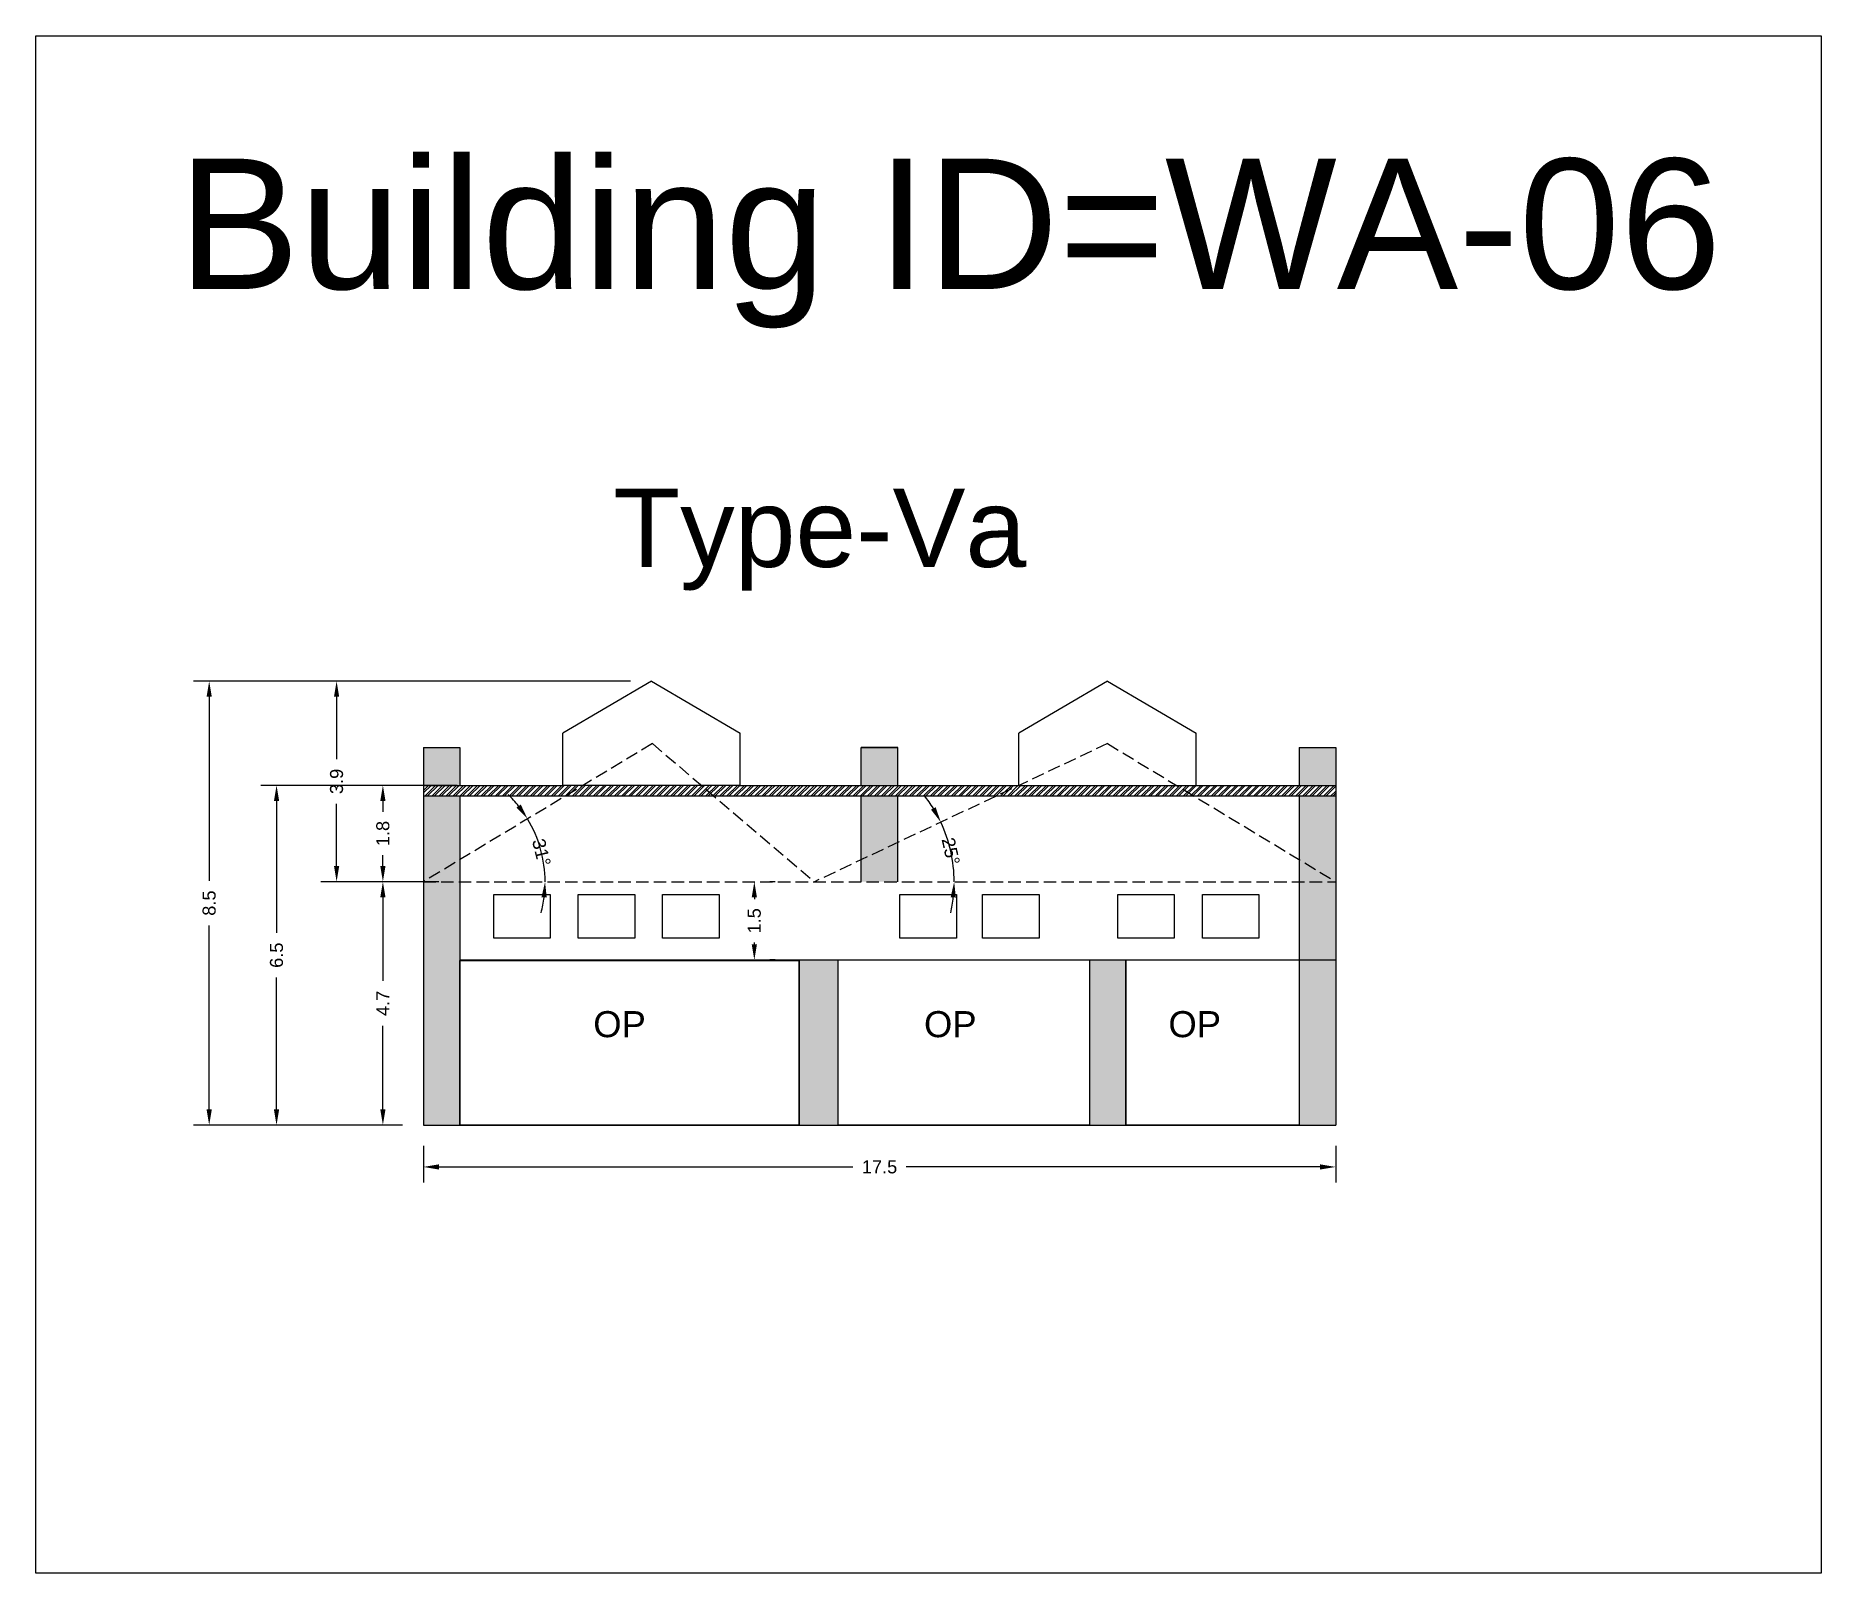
# Model space of a CAD drawing. Header units: metres. Extents: x 3416649 to 3417136, y -6712926 to -6712690.
# Drawn here: x 3416920.44 to 3416954.69, y -6712719.59 to -6712690.08 of the extents above; entities that cross this region are included whole.
import ezdxf

# ---------------------------------------------------------------- set-up
doc = ezdxf.new("R2010")
doc.units = ezdxf.units.M
doc.linetypes.add('ACAD_ISO02W100', pattern=[15, 12, -3])
doc.layers.add('Dotted', color=7, linetype='ACAD_ISO02W100', plot=False)
doc.styles.get("Standard").update_dxf_attribs({"font": 'arial.ttf'})
doc.dimstyles.new('ISO-25', dxfattribs={"dimtxt": 0.25, "dimasz": 0.3, "dimexe": 0.3, "dimexo": 0.4, "dimgap": 0.2, "dimtad": 0, "dimdec": 1, "dimdsep": 46, "dimtxsty": 'Standard', "dimcen": 2.5, "dimadec": 0, "dimazin": 0, "dimtfac": 1, "dimtdec": 1, "dimtmove": 0, "dimatfit": 3, "dimfxl": 1, "dimarcsym": 0})

# ---------------------------------------------------------------- blocks, each defined once
blk = doc.blocks.new('*D48')
at = {"color": 0, "lineweight": -2, "transparency": 16777216}
for start, end in [(38.4695, 45.836), (360, 31.1031), (345.2671, 352.6336)]:
    blk.add_arc((3416927.876, -6712706.318), 2.335, start, end, dxfattribs=at)
at = {"color": 0, "transparency": 16777216}
for points in [[(3416929.745, -6712704.837), (3416929.663, -6712704.894), (3416929.875, -6712705.112)], [(3416930.142, -6712706.615), (3416930.242, -6712706.621), (3416930.211, -6712706.318)]]:
    blk.add_solid(points, dxfattribs=at)
at = {"layer": 'Defpoints', "color": 0, "transparency": 16777216}
for p in [(3416932.269, -6712703.668), (3416930.06, -6712705.492), (3416927.876, -6712706.318), (3416927.876, -6712706.318), (3416945.376, -6712706.318)]:
    blk.add_point(p, dxfattribs=at)
at = {"color": 0, "transparency": 16777216, "insert": (3416930.142, -6712705.756), "char_height": 0.25, "attachment_point": 5, "rotation": 283.9337}
blk.add_mtext('31°', dxfattribs=at)
blk = doc.blocks.new('*D49')
at = {"color": 0, "lineweight": -2, "transparency": 16777216}
for start, end in [(31.6389, 38.0521), (360, 25.2256), (347.1736, 353.5868)]:
    blk.add_arc((3416935.376, -6712706.318), 2.682, start, end, dxfattribs=at)
at = {"color": 0, "transparency": 16777216}
for points in [[(3416937.703, -6712704.888), (3416937.615, -6712704.936), (3416937.802, -6712705.176)], [(3416937.991, -6712706.615), (3416938.091, -6712706.621), (3416938.058, -6712706.318)]]:
    blk.add_solid(points, dxfattribs=at)
at = {"layer": 'Defpoints', "color": 0, "transparency": 16777216}
for p in [(3416941.001, -6712703.668), (3416937.943, -6712705.543), (3416927.876, -6712706.318), (3416935.376, -6712706.318), (3416945.376, -6712706.318)]:
    blk.add_point(p, dxfattribs=at)
at = {"color": 0, "transparency": 16777216, "insert": (3416937.993, -6712705.733), "char_height": 0.25, "attachment_point": 5, "rotation": 282.6128}
blk.add_mtext('25°', dxfattribs=at)
blk = doc.blocks.new('*D50')
at = {"color": 0, "lineweight": -2, "transparency": 16777216}
for p, q in [((3416927.876, -6712711.388), (3416927.876, -6712712.091)), ((3416945.376, -6712711.388), (3416945.376, -6712712.091)), ((3416928.176, -6712711.791), (3416936.112, -6712711.791)), ((3416945.076, -6712711.791), (3416937.14, -6712711.791))]:
    blk.add_line(p, q, dxfattribs=at)
at = {"color": 0, "transparency": 16777216}
for points in [[(3416928.176, -6712711.741), (3416928.176, -6712711.841), (3416927.876, -6712711.791)], [(3416945.076, -6712711.741), (3416945.076, -6712711.841), (3416945.376, -6712711.791)]]:
    blk.add_solid(points, dxfattribs=at)
at = {"layer": 'Defpoints', "color": 0, "transparency": 16777216}
for p in [(3416927.876, -6712710.988), (3416945.376, -6712710.988), (3416945.376, -6712711.791)]:
    blk.add_point(p, dxfattribs=at)
at = {"color": 0, "transparency": 16777216, "insert": (3416936.626, -6712711.791), "char_height": 0.25, "attachment_point": 5}
blk.add_mtext('17.5', dxfattribs=at)
blk = doc.blocks.new('*D51')
at = {"color": 0, "lineweight": -2, "transparency": 16777216}
for p, q in [((3416927.476, -6712706.318), (3416926.8, -6712706.318)), ((3416927.1, -6712706.618), (3416927.1, -6712708.221)), ((3416927.1, -6712710.688), (3416927.1, -6712709.086)), ((3416927.476, -6712710.988), (3416926.8, -6712710.988))]:
    blk.add_line(p, q, dxfattribs=at)
at = {"color": 0, "transparency": 16777216}
for points in [[(3416927.05, -6712706.618), (3416927.15, -6712706.618), (3416927.1, -6712706.318)], [(3416927.05, -6712710.688), (3416927.15, -6712710.688), (3416927.1, -6712710.988)]]:
    blk.add_solid(points, dxfattribs=at)
at = {"layer": 'Defpoints', "color": 0, "transparency": 16777216}
for p in [(3416927.1, -6712706.318), (3416927.876, -6712706.318), (3416927.876, -6712710.988)]:
    blk.add_point(p, dxfattribs=at)
at = {"color": 0, "transparency": 16777216, "insert": (3416927.1, -6712708.653), "char_height": 0.25, "attachment_point": 5, "rotation": 90}
blk.add_mtext('4.7', dxfattribs=at)
blk = doc.blocks.new('*D52')
at = {"color": 0, "lineweight": -2, "transparency": 16777216}
for p, q in [((3416928.525, -6712704.468), (3416926.8, -6712704.468)), ((3416927.1, -6712704.768), (3416927.1, -6712704.977)), ((3416927.1, -6712706.018), (3416927.1, -6712705.809)), ((3416927.476, -6712706.318), (3416926.8, -6712706.318))]:
    blk.add_line(p, q, dxfattribs=at)
at = {"color": 0, "transparency": 16777216}
for points in [[(3416927.05, -6712704.768), (3416927.15, -6712704.768), (3416927.1, -6712704.468)], [(3416927.05, -6712706.018), (3416927.15, -6712706.018), (3416927.1, -6712706.318)]]:
    blk.add_solid(points, dxfattribs=at)
at = {"layer": 'Defpoints', "color": 0, "transparency": 16777216}
for p in [(3416927.1, -6712704.468), (3416928.925, -6712704.468), (3416927.876, -6712706.318)]:
    blk.add_point(p, dxfattribs=at)
at = {"color": 0, "transparency": 16777216, "insert": (3416927.1, -6712705.393), "char_height": 0.25, "attachment_point": 5, "rotation": 90}
blk.add_mtext('1.8', dxfattribs=at)
blk = doc.blocks.new('*D53')
at = {"color": 0, "lineweight": -2, "transparency": 16777216}
for p, q in [((3416931.851, -6712702.468), (3416925.912, -6712702.468)), ((3416926.212, -6712702.768), (3416926.212, -6712703.966)), ((3416926.212, -6712706.018), (3416926.212, -6712704.821)), ((3416928.176, -6712706.318), (3416925.912, -6712706.318))]:
    blk.add_line(p, q, dxfattribs=at)
at = {"color": 0, "transparency": 16777216}
for points in [[(3416926.162, -6712702.768), (3416926.262, -6712702.768), (3416926.212, -6712702.468)], [(3416926.162, -6712706.018), (3416926.262, -6712706.018), (3416926.212, -6712706.318)]]:
    blk.add_solid(points, dxfattribs=at)
at = {"layer": 'Defpoints', "color": 0, "transparency": 16777216}
for p in [(3416926.212, -6712702.468), (3416932.251, -6712702.468), (3416928.576, -6712706.318)]:
    blk.add_point(p, dxfattribs=at)
at = {"color": 0, "transparency": 16777216, "insert": (3416926.212, -6712704.393), "char_height": 0.25, "attachment_point": 5, "rotation": 90}
blk.add_mtext('3.9', dxfattribs=at)
blk = doc.blocks.new('*D54')
at = {"color": 0, "lineweight": -2, "transparency": 16777216}
for p, q in [((3416928.525, -6712704.468), (3416924.76, -6712704.468)), ((3416925.06, -6712704.768), (3416925.06, -6712707.299)), ((3416925.06, -6712710.688), (3416925.06, -6712708.158)), ((3416927.476, -6712710.988), (3416924.76, -6712710.988))]:
    blk.add_line(p, q, dxfattribs=at)
at = {"color": 0, "transparency": 16777216}
for points in [[(3416925.01, -6712704.768), (3416925.11, -6712704.768), (3416925.06, -6712704.468)], [(3416925.01, -6712710.688), (3416925.11, -6712710.688), (3416925.06, -6712710.988)]]:
    blk.add_solid(points, dxfattribs=at)
at = {"layer": 'Defpoints', "color": 0, "transparency": 16777216}
for p in [(3416925.06, -6712704.468), (3416928.925, -6712704.468), (3416927.876, -6712710.988)]:
    blk.add_point(p, dxfattribs=at)
at = {"color": 0, "transparency": 16777216, "insert": (3416925.06, -6712707.728), "char_height": 0.25, "attachment_point": 5, "rotation": 90}
blk.add_mtext('6.5', dxfattribs=at)
blk = doc.blocks.new('*D55')
at = {"color": 0, "lineweight": -2, "transparency": 16777216}
for p, q in [((3416931.851, -6712702.468), (3416923.468, -6712702.468)), ((3416923.768, -6712702.768), (3416923.768, -6712706.3)), ((3416923.768, -6712710.688), (3416923.768, -6712707.157)), ((3416927.476, -6712710.988), (3416923.468, -6712710.988))]:
    blk.add_line(p, q, dxfattribs=at)
at = {"color": 0, "transparency": 16777216}
for points in [[(3416923.718, -6712702.768), (3416923.818, -6712702.768), (3416923.768, -6712702.468)], [(3416923.718, -6712710.688), (3416923.818, -6712710.688), (3416923.768, -6712710.988)]]:
    blk.add_solid(points, dxfattribs=at)
at = {"layer": 'Defpoints', "color": 0, "transparency": 16777216}
for p in [(3416923.768, -6712702.468), (3416932.251, -6712702.468), (3416927.876, -6712710.988)]:
    blk.add_point(p, dxfattribs=at)
at = {"color": 0, "transparency": 16777216, "insert": (3416923.768, -6712706.728), "char_height": 0.25, "attachment_point": 5, "rotation": 90}
blk.add_mtext('8.5', dxfattribs=at)
blk = doc.blocks.new('*D56')
at = {"color": 0, "lineweight": -2, "transparency": 16777216}
for p, q in [((3416934.625, -6712706.318), (3416934.525, -6712706.318)), ((3416934.225, -6712706.618), (3416934.225, -6712706.652)), ((3416934.225, -6712707.518), (3416934.225, -6712707.485)), ((3416934.625, -6712707.818), (3416934.525, -6712707.818))]:
    blk.add_line(p, q, dxfattribs=at)
at = {"color": 0, "transparency": 16777216}
for points in [[(3416934.175, -6712706.618), (3416934.275, -6712706.618), (3416934.225, -6712706.318)], [(3416934.175, -6712707.518), (3416934.275, -6712707.518), (3416934.225, -6712707.818)]]:
    blk.add_solid(points, dxfattribs=at)
at = {"layer": 'Defpoints', "color": 0, "transparency": 16777216}
for p in [(3416934.225, -6712706.318), (3416934.225, -6712706.318), (3416934.225, -6712707.818)]:
    blk.add_point(p, dxfattribs=at)
at = {"color": 0, "transparency": 16777216, "insert": (3416934.225, -6712707.068), "char_height": 0.25, "attachment_point": 5, "rotation": 90}
blk.add_mtext('1.5', dxfattribs=at)

msp = doc.modelspace()

# ---------------------------------------------------------------- hatches: boundary and pattern name
h = msp.add_hatch(color=256)
h.dxf.hatch_style = 1
h.paths.add_polyline_path([(3416936.976, -6712705.565), (3416936.276, -6712705.894), (3416936.276, -6712706.318), (3416936.976, -6712706.318)])
h.paths.add_polyline_path([(3416936.976, -6712704.668), (3416936.276, -6712704.668), (3416936.276, -6712705.894), (3416936.976, -6712705.565)])
h.paths.add_polyline_path([(3416936.976, -6712703.745), (3416936.276, -6712703.745), (3416936.276, -6712704.468), (3416936.976, -6712704.468)])
h.paths.add_polyline_path([(3416945.376, -6712704.668), (3416944.676, -6712704.668), (3416944.676, -6712705.894), (3416945.376, -6712706.318)])
h.paths.add_polyline_path([(3416944.676, -6712705.894), (3416944.676, -6712706.318), (3416945.376, -6712706.318)], flags=17)
h.paths.add_polyline_path([(3416945.376, -6712703.745), (3416944.676, -6712703.745), (3416944.676, -6712704.468), (3416945.376, -6712704.468)])
h.paths.add_polyline_path([(3416928.576, -6712703.745), (3416927.876, -6712703.745), (3416927.876, -6712704.468), (3416928.576, -6712704.468)])
h.paths.add_polyline_path([(3416928.576, -6712704.668), (3416927.876, -6712704.668), (3416927.876, -6712706.318), (3416928.576, -6712705.896)])
h.paths.add_polyline_path([(3416928.576, -6712705.896), (3416927.876, -6712706.318), (3416928.576, -6712706.318)], flags=17)
h = msp.add_hatch()
h.set_pattern_fill('ANSI32', color=256, scale=0.01)
h.set_pattern_definition([(45, (-65.47997, 0), (-0.067351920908, 0.067351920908), []), (45, (-65.43507, 0), (-0.067351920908, 0.067351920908), [])])
h.paths.add_polyline_path([(3416942.322, -6712704.468), (3416939.303, -6712704.468), (3416938.878, -6712704.668), (3416942.652, -6712704.668)])
h.paths.add_polyline_path([(3416945.376, -6712704.468), (3416942.701, -6712704.468), (3416942.322, -6712704.468), (3416942.652, -6712704.668), (3416945.376, -6712704.668)])
h.paths.add_polyline_path([(3416939.301, -6712704.469), (3416939.301, -6712704.468), (3416933.951, -6712704.468), (3416933.207, -6712704.468), (3416933.441, -6712704.668), (3416938.878, -6712704.668)])
h.paths.add_polyline_path([(3416933.207, -6712704.468), (3416930.942, -6712704.468), (3416930.611, -6712704.668), (3416933.441, -6712704.668)])
h.paths.add_polyline_path([(3416930.942, -6712704.468), (3416930.551, -6712704.468), (3416927.876, -6712704.468), (3416927.876, -6712704.668), (3416930.611, -6712704.668)])
h = msp.add_hatch(color=256)
h.dxf.hatch_style = 1
h.paths.add_polyline_path([(3416928.576, -6712706.318), (3416927.876, -6712706.318), (3416927.876, -6712710.988), (3416928.576, -6712710.988)])
h.paths.add_polyline_path([(3416945.376, -6712707.818), (3416944.676, -6712707.818), (3416944.676, -6712710.988), (3416945.376, -6712710.988)])
h.paths.add_polyline_path([(3416945.376, -6712706.318), (3416944.676, -6712706.318), (3416944.676, -6712707.818), (3416945.376, -6712707.818)])
h = msp.add_hatch(color=256)
h.dxf.hatch_style = 1
h.paths.add_polyline_path([(3416941.351, -6712707.818), (3416940.651, -6712707.818), (3416940.651, -6712710.988), (3416941.351, -6712710.988)])
h.paths.add_polyline_path([(3416935.085, -6712710.988), (3416935.835, -6712710.988), (3416935.835, -6712707.818), (3416935.085, -6712707.818)])

# ---------------------------------------------------------------- linework, layer by layer
for p, q in [((3416935.085, -6712710.988), (3416935.085, -6712707.818)), ((3416935.835, -6712710.988), (3416935.835, -6712707.818))]:
    msp.add_line(p, q)
for points in [[(3416920.44, -6712690.082), (3416954.691, -6712690.082), (3416954.691, -6712719.589), (3416920.44, -6712719.589)], [(3416929.227, -6712706.56), (3416930.311, -6712706.56), (3416930.311, -6712707.403), (3416929.227, -6712707.403)], [(3416930.845, -6712706.56), (3416931.93, -6712706.56), (3416931.93, -6712707.403), (3416930.845, -6712707.403)], [(3416932.463, -6712706.56), (3416933.548, -6712706.56), (3416933.548, -6712707.403), (3416932.463, -6712707.403)], [(3416937.017, -6712706.56), (3416938.101, -6712706.56), (3416938.101, -6712707.403), (3416937.017, -6712707.403)], [(3416938.604, -6712706.56), (3416939.689, -6712706.56), (3416939.689, -6712707.403), (3416938.604, -6712707.403)], [(3416941.196, -6712706.56), (3416942.28, -6712706.56), (3416942.28, -6712707.403), (3416941.196, -6712707.403)], [(3416942.82, -6712706.56), (3416943.905, -6712706.56), (3416943.905, -6712707.403), (3416942.82, -6712707.403)], [(3416928.576, -6712707.828), (3416935.085, -6712707.828), (3416935.085, -6712710.988), (3416928.576, -6712710.988)], [(3416935.835, -6712707.818), (3416940.651, -6712707.818), (3416940.651, -6712710.988), (3416935.835, -6712710.988)], [(3416941.351, -6712707.818), (3416944.676, -6712707.818), (3416944.676, -6712710.988), (3416941.351, -6712710.988)]]:
    msp.add_lwpolyline(points, close=True)
for points in [[(3416932.251, -6712702.468), (3416930.551, -6712703.468)], [(3416932.251, -6712702.468), (3416933.951, -6712703.468)], [(3416941.001, -6712702.468), (3416939.301, -6712703.468)], [(3416941.001, -6712702.468), (3416942.701, -6712703.468)], [(3416930.551, -6712704.468), (3416930.551, -6712703.468)], [(3416933.951, -6712704.468), (3416933.951, -6712703.468)], [(3416939.301, -6712704.468), (3416939.301, -6712703.468)], [(3416942.701, -6712704.468), (3416942.701, -6712703.468)], [(3416927.876, -6712703.745), (3416927.876, -6712710.988)], [(3416927.876, -6712703.745), (3416928.576, -6712703.745)], [(3416928.576, -6712703.745), (3416928.576, -6712704.468)], [(3416936.976, -6712703.745), (3416936.276, -6712703.745)], [(3416936.276, -6712703.745), (3416936.976, -6712703.745)], [(3416936.276, -6712704.468), (3416936.276, -6712703.745)], [(3416936.976, -6712704.468), (3416936.976, -6712703.745)], [(3416944.676, -6712703.745), (3416944.676, -6712704.468)], [(3416944.676, -6712703.745), (3416945.376, -6712703.745)], [(3416945.376, -6712703.745), (3416945.376, -6712710.988)], [(3416927.876, -6712704.468), (3416930.551, -6712704.468)], [(3416933.951, -6712704.468), (3416930.551, -6712704.468)], [(3416933.951, -6712704.468), (3416939.301, -6712704.468)], [(3416939.301, -6712704.468), (3416942.701, -6712704.468)], [(3416942.701, -6712704.468), (3416945.376, -6712704.468)], [(3416927.876, -6712704.668), (3416945.376, -6712704.668)], [(3416928.576, -6712704.668), (3416928.576, -6712710.988)], [(3416936.276, -6712706.318), (3416936.276, -6712704.668)], [(3416936.976, -6712706.318), (3416936.976, -6712704.668)], [(3416944.676, -6712704.668), (3416944.676, -6712710.988)], [(3416928.576, -6712707.818), (3416945.376, -6712707.818)], [(3416940.651, -6712707.818), (3416940.651, -6712710.988)], [(3416941.351, -6712707.818), (3416941.351, -6712710.988)], [(3416927.876, -6712710.988), (3416945.376, -6712710.988)]]:
    msp.add_lwpolyline(points)
at = {"layer": 'Dotted', "ltscale": 0.02}
for points in [[(3416932.269, -6712703.668), (3416927.876, -6712706.318)], [(3416932.269, -6712703.668), (3416935.376, -6712706.318)], [(3416941.001, -6712703.668), (3416935.376, -6712706.318)], [(3416941.001, -6712703.668), (3416945.376, -6712706.318)], [(3416927.876, -6712706.318), (3416945.376, -6712706.318)]]:
    msp.add_lwpolyline(points, dxfattribs=at)

# ---------------------------------------------------------------- texts
at = {"attachment_point": 1}
for s, heights, insert, char_height in [('Building ID=WA-06', [0.517], (3416923.174, -6712692.443), 2.5), ('Type-Va ', [0.517], (3416931.521, -6712698.777), 1.5), ('OP', [0], (3416931.135, -6712708.801), 0.5), ('OP', [0], (3416937.479, -6712708.801), 0.5), ('OP', [0], (3416942.168, -6712708.801), 0.5)]:
    msp.add_mtext_dynamic_manual_height_columns(s, width=67.86454, gutter_width=12.5, heights=heights, dxfattribs=dict(at, insert=insert, char_height=char_height))

# ---------------------------------------------------------------- dimensions: what is measured, and where the dimension line sits
for base, p1, p2, picture, middle in [((3416923.768, -6712702.468), (3416927.876, -6712710.988), (3416932.251, -6712702.468), '*D55', (3416923.768, -6712706.728)), ((3416926.211837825, -6712702.468367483), (3416928.576086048, -6712706.318367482), (3416932.251086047, -6712702.468367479), '*D53', (3416926.211837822, -6712704.393367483)), ((3416925.06, -6712704.468), (3416927.876, -6712710.988), (3416928.925, -6712704.468), '*D54', (3416925.06, -6712707.728)), ((3416927.099861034, -6712704.468367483), (3416927.876086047, -6712706.318367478), (3416928.925235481, -6712704.468367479), '*D52', (3416927.099861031, -6712705.393367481)), ((3416927.1, -6712706.318), (3416927.876, -6712710.988), (3416927.876, -6712706.318), '*D51', (3416927.1, -6712708.653))]:
    dim = msp.add_linear_dim(base=base, p1=p1, p2=p2, angle=90, dimstyle='ISO-25')
    dim.commit()
    dim.dimension.update_dxf_attribs({"geometry": picture, "text_midpoint": middle})
for base, line1, picture, middle in [((3416930.06, -6712705.492), ((3416932.269, -6712703.668), (3416927.876, -6712706.318)), '*D48', (3416930.142, -6712705.756)), ((3416937.943, -6712705.543), ((3416941.001, -6712703.668), (3416935.376, -6712706.318)), '*D49', (3416937.993, -6712705.733))]:
    dim = msp.add_angular_dim_2l(base=base, line1=line1, line2=((3416927.876, -6712706.318), (3416945.376, -6712706.318)), dimstyle='ISO-25')
    dim.commit()
    dim.dimension.update_dxf_attribs({"geometry": picture, "text_midpoint": middle, "dimtype": 162})
dim = msp.add_linear_dim(base=(3416934.225, -6712706.318), p1=(3416934.225, -6712707.818), p2=(3416934.225, -6712706.318), angle=90, dimstyle='ISO-25')
dim.commit()
dim.dimension.update_dxf_attribs({"geometry": '*D56', "text_midpoint": (3416934.225, -6712707.068), "dimtype": 160})
dim = msp.add_linear_dim(base=(3416945.376, -6712711.791), p1=(3416927.876, -6712710.988), p2=(3416945.376, -6712710.988), dimstyle='ISO-25')
dim.commit()
dim.dimension.update_dxf_attribs({"geometry": '*D50', "text_midpoint": (3416936.626, -6712711.791)})

doc.saveas('drawing.dxf')
